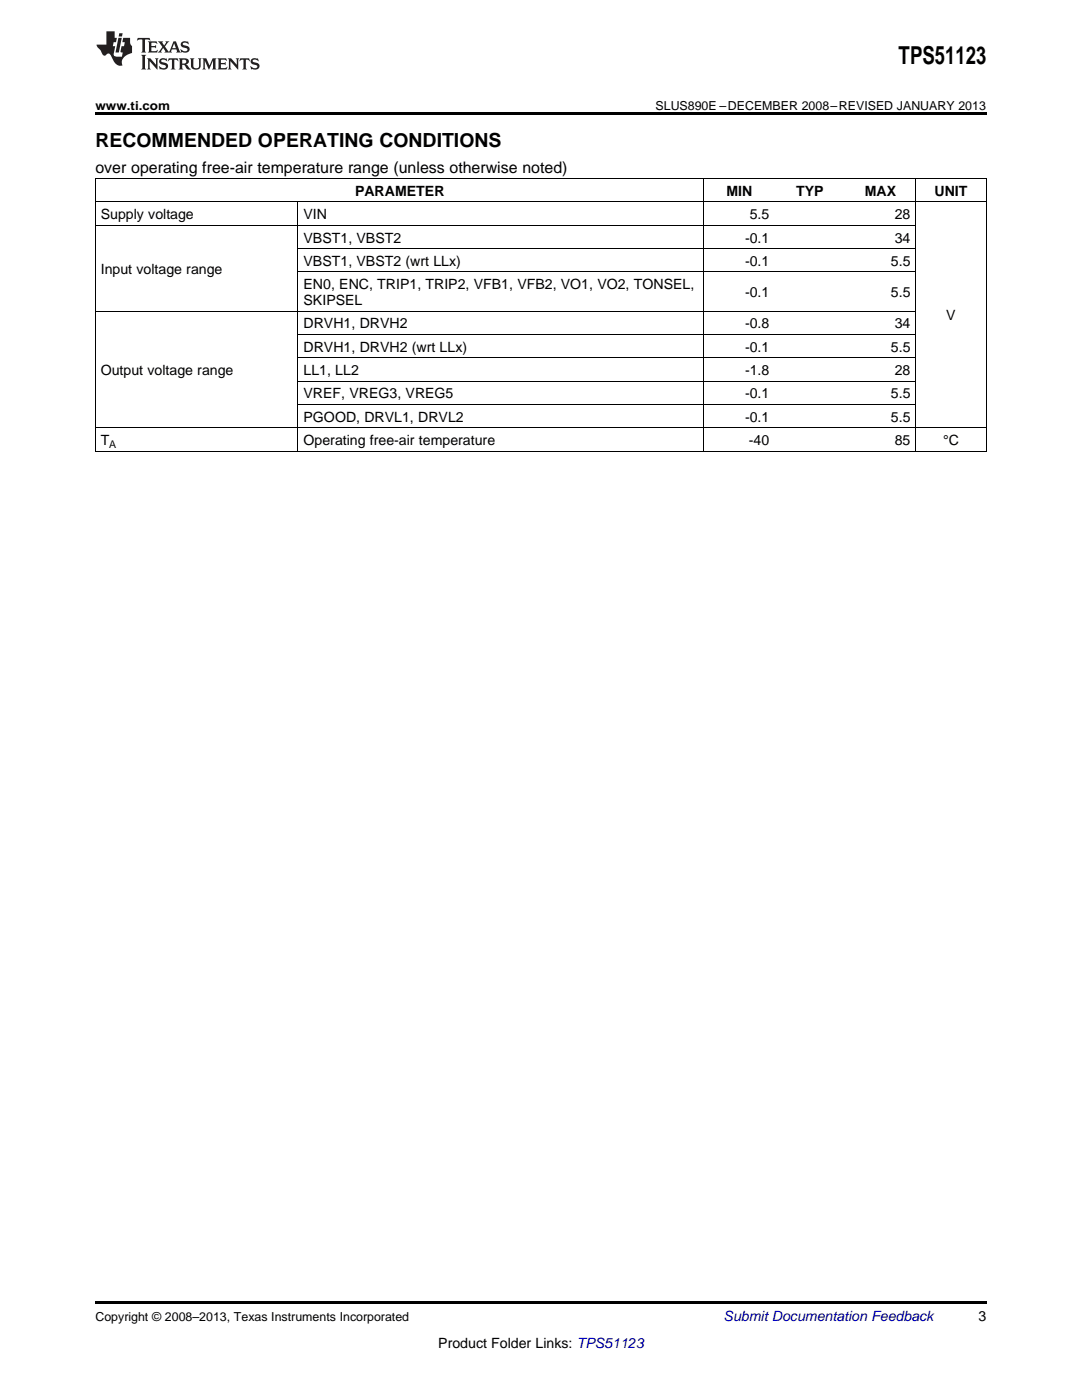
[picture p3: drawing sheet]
<svg xmlns="http://www.w3.org/2000/svg" width="216mm" height="279mm" viewBox="0 0 216 279" stroke-linecap="round" stroke-linejoin="round" font-family="sans-serif">
<defs><g id="words">
<text font-size="4.9" x="179.3" y="12.8">TPS51123</text>
<text font-size="3.9" x="19" y="29.3">RECOMMENDED OPERATING CONDITIONS</text>
<text font-size="3.2" x="19" y="34.4">over operating free-air temperature range (unless otherwise noted)</text>
<g font-size="2.8">
<text x="70.8" y="39.1">PARAMETER</text>
<text x="145" y="39.1">MIN</text>
<text x="158.9" y="39.1">TYP</text>
<text x="172.5" y="39.1">MAX</text>
<text x="186.5" y="39.1">UNIT</text>
<text x="20.1" y="43.7">Supply voltage</text>
<text x="60.6" y="43.7">VIN</text>
<text x="149.6" y="43.7">5.5</text>
<text x="178.5" y="43.7">28</text>
<text x="60.6" y="48.4">VBST1, VBST2</text>
<text x="60.6" y="53.1">VBST1, VBST2 (wrt LLx)</text>
<text x="148.7" y="48.4">-0.1</text>
<text x="148.7" y="53.1">-0.1</text>
<text x="177.8" y="53.1">5.5</text>
<text x="178.5" y="48.4">34</text>
<text x="20.1" y="54.6">Input voltage range</text>
<text x="60.6" y="57.7">EN0, ENC, TRIP1, TRIP2, VFB1, VFB2, VO1, VO2, TONSEL,</text>
<text x="148.7" y="59.3">-0.1</text>
<text x="177.8" y="59.3">5.5</text>
<text x="60.6" y="60.9">SKIPSEL</text>
<text x="60.6" y="65.5">DRVH1, DRVH2</text>
<text x="148.7" y="65.5">-0.8</text>
<text x="178.5" y="65.5">34</text>
<text x="188.8" y="64">V</text>
<text x="60.6" y="70.2">DRVH1, DRVH2 (wrt LLx)</text>
<text x="148.7" y="70.2">-0.1</text>
<text x="177.8" y="70.2">5.5</text>
<text x="20.1" y="74.9">Output voltage range</text>
<text x="60.6" y="74.9">LL1, LL2</text>
<text x="148.7" y="74.9">-1.8</text>
<text x="178.5" y="74.9">28</text>
<text x="60.6" y="79.5">VREF, VREG3, VREG5</text>
<text x="148.7" y="79.5">-0.1</text>
<text x="177.8" y="79.5">5.5</text>
<text x="20.1" y="88.8">T</text>
<text x="60.6" y="84.2">PGOOD, DRVL1, DRVL2</text>
<text x="60.6" y="88.8">Operating free-air temperature</text>
<text x="148.7" y="84.2">-0.1</text>
<text x="149.4" y="88.8">-40</text>
<text x="177.8" y="84.2">5.5</text>
<text x="178.5" y="88.8">85</text>
<text x="188.2" y="88.8">°C</text>
<text x="195.3" y="263.6">3</text>
<text x="87.5" y="269">Product Folder Links: TPS51123</text>
</g>
<text font-size="2.8" fill="#0000c8" x="144.4" y="263.6">Submit Documentation Feedback</text>
<g font-size="2.5">
<text x="19" y="21.9">www.ti.com</text>
<text x="130.8" y="21.9">SLUS890E –DECEMBER 2008–REVISED JANUARY 2013</text>
<text x="19" y="263.6">Copyright © 2008–2013, Texas Instruments Incorporated</text>
</g>
<text font-size="2.1" x="21.8" y="89.4">A</text>
</g></defs>
<path d="M19 22.5h177.8v.5h-177.8zM19 259.7h177.8v.5h-177.8z" fill="#000"/>
<g fill="none" stroke="#000" stroke-width=".2">
<path d="M19 35.6h177.8M19.1 35.7v54.4M140.5 35.7v54.4M182.7 35.7v54.4M196.8 35.7v54.4M19 45h163.7M19 40.3h177.8M59.5 40.4v49.7M59.5 54.3h123.2M59.5 49.6h123.2M19 62.1h163.7M59.5 76.1h123.2"/>
<path d="M59.5 71.4h123.2M59.5 66.8h123.2M19 90h177.8M19 85.4h177.8M59.5 80.7h123.2"/>
</g>
<g fill="#231f20">
<path d="M27.5 7.6l-.1 .5 .4-.2h.6v.1v2.1l-.2 .4h1l-.3-.4v-2.1l.1-.1h.5l.5 .2-.2-.5zM29.5 8.3l.2 .3v1.5l-.2 .4h1.8l.2-.6a1.04 1.04 0 0 1-1.3 .2v-.7h.6l.3 .2v-.6l-.3 .2h-.6v-.6l.8-.1 .4 .3-.2-.5zM31.5 8.3l.9 1.1-.9 1.1h.8l-.2-.2 .5-.7 .4 .7-.2 .2h1.5l-.1-.2 .1-.4h.9l.1 .4-.2 .2h1l-.3-.3-.7-1.9h-.5l-.9 2-.8-1 .9-1h-.8l.1 .3-.3 .5-.4-.6 .2-.2zM34.7 8.6l.4 1h-.7zM36.3 8.4a.63 .63 0 0 0-.2 .7 .63 .63 0 0 0 .6 .4l.6 .2 .1 .2a.75 .75 0 0 1-.7 .4 .75 .75 0 0 1-.6-.5l.1 .7 .1-.1a1.11 1.11 0 0 0 1.5-.6 1.13 1.13 0 0 0-1.2-.8l-.1-.4a1.04 1.04 0 0 1 1.2 .2l-.2-.5-.1 .1-.5-.2zM28.2 10.9l.2 .4v2.2l-.2 .4h1l-.3-.4v-2.2l.3-.4zM29.3 11.6l.3 .4v1.5l-.3 .4h.8l-.2-.4v-1.3l1.5 1.7v-1.9l.2-.4h-.7l.2 .4v.9l-1.1-1.3zM32 11.8a.62 .62 0 0 0-.2 .7 .62 .62 0 0 0 .6 .4l.6 .1 .1 .3a.76 .76 0 0 1-.7 .3 .76 .76 0 0 1-.6-.4l.1 .7 .1-.1a1.11 1.11 0 0 0 1.5-.6 1.13 1.13 0 0 0-1.2-.8l-.1-.4a1.04 1.04 0 0 1 1.2 .2l-.2-.6-.1 .1-.5-.1zM33.7 11.6l-.2 .6a.61 .61 0 0 1 .8-.3v1.6l-.2 .4h.9l-.2-.4v-1.6a.63 .63 0 0 1 .8 .3l-.2-.6zM35.6 11.6l.3 .4v1.5l-.3 .4h1l-.2-.2v-.8l.5 .2a.76 .76 0 0 0 1.2 .7l-1-1a.58 .58 0 0 0 .6-.5 .58 .58 0 0 0-.5-.6zM36.4 11.9h.1a.45 .45 0 0 1 .5 .1 .45 .45 0 0 1 .1 .5l-.7 .2zM37.9 11.6l.2 .2a2.17 2.17 0 0 0 .3 1.9 .99 .99 0 0 0 1.6-.6v-1.1l.2-.4h-.7l.2 .2a1.92 1.92 0 0 1-.2 1.8 .6 .6 0 0 1-.9-.5v-1.1l.2-.4zM40.4 11.6l.2 .4v1.5l-.2 .4h.7l-.2-.4v-1.4l.8 1.8 .8-1.8v1.4l-.2 .4h.9l-.2-.4v-1.5l.2-.4h-.8l-.6 1.5-.6-1.5zM43.4 11.6l.2 .4v1.5l-.2 .4h1.8l.2-.6a1.04 1.04 0 0 1-1.3 .1v-.6h.5l.4 .2v-.6l-.4 .2h-.5v-.7h.8l.3 .3-.1-.6zM45.5 11.6l.2 .4v1.5l-.2 .4h.7l-.2-.4v-1.3l1.5 1.7v-1.9l.2-.4h-.7l.2 .4v.9l-1.1-1.3zM47.9 11.6l-.1 .6a.61 .61 0 0 1 .8-.3v1.6l-.3 .4h1l-.3-.4 .1-1.6a.63 .63 0 0 1 .7 .3l-.1-.6zM50.2 11.8a.62 .62 0 0 0-.2 .7 .62 .62 0 0 0 .6 .4l.6 .1 .2 .3a.76 .76 0 0 1-.8 .3 .76 .76 0 0 1-.6-.4l.1 .7 .2-.1a1.11 1.11 0 0 0 1.5-.6 1.13 1.13 0 0 0-1.3-.8l-.1-.4a1.04 1.04 0 0 1 1.2 .2l-.1-.6-.2 .1-.5-.1z"/>
<path d="M21.2 6.3v2.6h-1.9l.1 .4 .7 .9a.91 .91 0 0 0 1 .8 .56 .56 0 0 1 .5-.3 .56 .56 0 0 1 .5 .3l.4 .8a1.53 1.53 0 0 0 1.9 1.2 1.54 1.54 0 0 1 1-2.1l.9-.3v-1.4a1.52 1.52 0 0 1-.3-1.6h-1.4l-.2 .8h.5l-.2 .8h-.4l-.2 1v.2l.4 .1-.2 .8a1.93 1.93 0 0 1-1.6-.3l.3-1.8h-.5l.2-.8h.4l.2-.8h-.4v-1.3zM23.6 7.6l-.6 2.9h.7l.6-2.9zM23.8 6.6l-.1 .7h.6l.2-.7z"/>
</g>
<use href="#words"/>
</svg>
